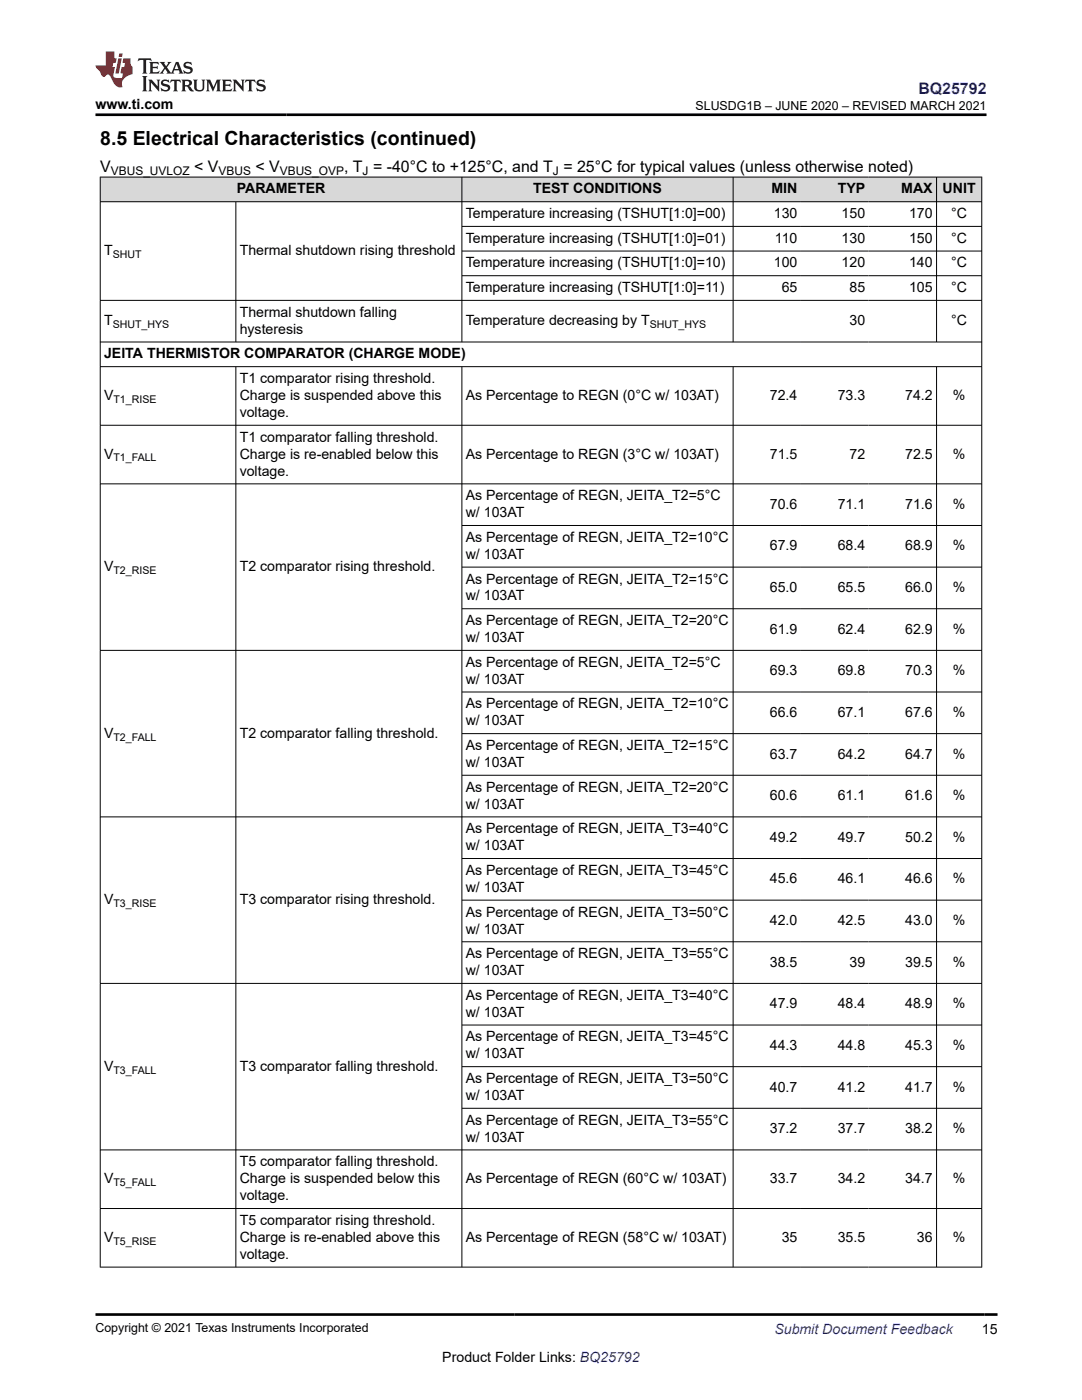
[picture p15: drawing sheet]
<svg xmlns="http://www.w3.org/2000/svg" width="216mm" height="279mm" viewBox="0 0 216 279" stroke-linecap="round" stroke-linejoin="round" font-family="sans-serif">
<defs><g id="words">
<text font-size="3.9" x="20" y="28.8">8.5 Electrical Characteristics (continued)</text>
<text font-size="3.2" fill="#00f" x="183.3" y="18.7">BQ25792</text>
<g font-size="3.2">
<text x="20" y="34.3">V</text>
<text x="38.7" y="34.3">&lt; V</text>
<text x="51" y="34.3">&lt; V</text>
<text x="68.7" y="34.3">, T = -40°C to +125°C, and T = 25°C for typical values (unless otherwise noted)</text>
</g>
<g font-size="2.8">
<text x="19.1" y="21.8">www.ti.com</text>
<text x="47.2" y="38.6">PARAMETER</text>
<text x="106.4" y="38.6">TEST CONDITIONS</text>
<text x="153.9" y="38.6">MIN</text>
<text x="167.2" y="38.6">TYP</text>
<text x="179.8" y="38.6">MAX</text>
<text x="188.1" y="38.6">UNIT</text>
<text x="92.9" y="43.5">Temperature increasing (TSHUT[1:0]=00)</text>
<text x="154.4" y="43.5">130</text>
<text x="167.9" y="43.5">150</text>
<text x="181.4" y="43.5">170</text>
<text x="189.8" y="43.5">°C</text>
<text x="20.8" y="50.9">T</text>
<text x="47.8" y="50.9">Thermal shutdown rising threshold</text>
<text x="92.9" y="48.5">Temperature increasing (TSHUT[1:0]=01)</text>
<text x="92.9" y="53.4">Temperature increasing (TSHUT[1:0]=10)</text>
<text x="154.4" y="53.4">100</text>
<text x="154.6" y="48.5">110</text>
<text x="167.9" y="48.5">130</text>
<text x="167.9" y="53.4">120</text>
<text x="181.4" y="48.5">150</text>
<text x="181.4" y="53.4">140</text>
<text x="189.8" y="48.5">°C</text>
<text x="189.8" y="53.4">°C</text>
<text x="92.9" y="58.3">Temperature increasing (TSHUT[1:0]=11)</text>
<text x="156" y="58.3">65</text>
<text x="169.5" y="58.3">85</text>
<text x="181.4" y="58.3">105</text>
<text x="189.8" y="58.3">°C</text>
<text x="20.8" y="64.9">T</text>
<text x="47.8" y="63.2">Thermal shutdown falling</text>
<text x="92.9" y="64.9">Temperature decreasing by T</text>
<text x="169.5" y="64.9">30</text>
<text x="189.8" y="64.9">°C</text>
<text x="20.8" y="71.5">JEITA THERMISTOR COMPARATOR (CHARGE MODE)</text>
<text x="47.8" y="66.6">hysteresis</text>
<text x="47.8" y="76.4">T1 comparator rising threshold.</text>
<text x="20.8" y="79.8">V</text>
<text x="47.8" y="79.8">Charge is suspended above this</text>
<text x="47.8" y="83.2">voltage.</text>
<text x="92.9" y="79.8">As Percentage to REGN (0°C w/ 103AT)</text>
<text x="153.6" y="79.8">72.4</text>
<text x="167.2" y="79.8">73.3</text>
<text x="180.6" y="79.8">74.2</text>
<text x="190.1" y="79.8">%</text>
<text x="47.8" y="88.1">T1 comparator falling threshold.</text>
<text x="20.8" y="91.5">V</text>
<text x="47.8" y="91.5">Charge is re-enabled below this</text>
<text x="47.8" y="94.9">voltage.</text>
<text x="92.9" y="91.5">As Percentage to REGN (3°C w/ 103AT)</text>
<text x="153.6" y="91.5">71.5</text>
<text x="169.5" y="91.5">72</text>
<text x="180.6" y="91.5">72.5</text>
<text x="190.1" y="91.5">%</text>
<text x="92.9" y="99.8">As Percentage of REGN, JEITA_T2=5°C</text>
<text x="153.6" y="101.5">70.6</text>
<text x="167.1" y="101.5">71.1</text>
<text x="180.6" y="101.5">71.6</text>
<text x="190.1" y="101.5">%</text>
<text x="92.9" y="103.2">w/ 103AT</text>
<text x="20.8" y="114">V</text>
<text x="47.8" y="114">T2 comparator rising threshold.</text>
<text x="92.9" y="108.1">As Percentage of REGN, JEITA_T2=10°C</text>
<text x="92.9" y="111.5">w/ 103AT</text>
<text x="153.6" y="109.8">67.9</text>
<text x="167.1" y="109.8">68.4</text>
<text x="180.6" y="109.8">68.9</text>
<text x="190.1" y="109.8">%</text>
<text x="92.9" y="116.5">As Percentage of REGN, JEITA_T2=15°C</text>
<text x="92.9" y="119.8">w/ 103AT</text>
<text x="153.6" y="118.1">65.0</text>
<text x="167.1" y="118.1">65.5</text>
<text x="180.6" y="118.1">66.0</text>
<text x="190.1" y="118.1">%</text>
<text x="92.9" y="124.8">As Percentage of REGN, JEITA_T2=20°C</text>
<text x="92.9" y="128.1">w/ 103AT</text>
<text x="153.6" y="126.5">61.9</text>
<text x="167.1" y="126.5">62.4</text>
<text x="180.6" y="126.5">62.9</text>
<text x="190.1" y="126.5">%</text>
<text x="92.9" y="133.1">As Percentage of REGN, JEITA_T2=5°C</text>
<text x="92.9" y="136.5">w/ 103AT</text>
<text x="153.6" y="134.8">69.3</text>
<text x="167.2" y="134.8">69.8</text>
<text x="180.6" y="134.8">70.3</text>
<text x="190.1" y="134.8">%</text>
<text x="92.9" y="141.4">As Percentage of REGN, JEITA_T2=10°C</text>
<text x="153.6" y="143.1">66.6</text>
<text x="167.2" y="143.1">67.1</text>
<text x="180.6" y="143.1">67.6</text>
<text x="190.1" y="143.1">%</text>
<text x="20.8" y="147.2">V</text>
<text x="47.8" y="147.2">T2 comparator falling threshold.</text>
<text x="92.9" y="144.8">w/ 103AT</text>
<text x="92.9" y="149.7">As Percentage of REGN, JEITA_T2=15°C</text>
<text x="92.9" y="153.1">w/ 103AT</text>
<text x="153.6" y="151.4">63.7</text>
<text x="167.2" y="151.4">64.2</text>
<text x="180.6" y="151.4">64.7</text>
<text x="190.1" y="151.4">%</text>
<text x="92.9" y="158">As Percentage of REGN, JEITA_T2=20°C</text>
<text x="92.9" y="161.4">w/ 103AT</text>
<text x="153.6" y="159.7">60.6</text>
<text x="167.2" y="159.7">61.1</text>
<text x="180.6" y="159.7">61.6</text>
<text x="190.1" y="159.7">%</text>
<text x="92.9" y="166.3">As Percentage of REGN, JEITA_T3=40°C</text>
<text x="153.6" y="168">49.2</text>
<text x="167.2" y="168">49.7</text>
<text x="180.6" y="168">50.2</text>
<text x="190.1" y="168">%</text>
<text x="92.9" y="169.7">w/ 103AT</text>
<text x="92.9" y="174.6">As Percentage of REGN, JEITA_T3=45°C</text>
<text x="92.9" y="178">w/ 103AT</text>
<text x="153.6" y="176.3">45.6</text>
<text x="167.2" y="176.3">46.1</text>
<text x="180.6" y="176.3">46.6</text>
<text x="190.1" y="176.3">%</text>
<text x="20.8" y="180.5">V</text>
<text x="47.8" y="180.5">T3 comparator rising threshold.</text>
<text x="92.9" y="182.9">As Percentage of REGN, JEITA_T3=50°C</text>
<text x="153.6" y="184.6">42.0</text>
<text x="167.2" y="184.6">42.5</text>
<text x="180.6" y="184.6">43.0</text>
<text x="190.1" y="184.6">%</text>
<text x="92.9" y="186.3">w/ 103AT</text>
<text x="92.9" y="191.2">As Percentage of REGN, JEITA_T3=55°C</text>
<text x="92.9" y="194.6">w/ 103AT</text>
<text x="153.6" y="192.9">38.5</text>
<text x="169.5" y="192.9">39</text>
<text x="180.6" y="192.9">39.5</text>
<text x="190.1" y="192.9">%</text>
<text x="92.9" y="199.5">As Percentage of REGN, JEITA_T3=40°C</text>
<text x="92.9" y="202.9">w/ 103AT</text>
<text x="153.6" y="201.2">47.9</text>
<text x="167.1" y="201.2">48.4</text>
<text x="180.6" y="201.2">48.9</text>
<text x="190.1" y="201.2">%</text>
<text x="92.9" y="207.8">As Percentage of REGN, JEITA_T3=45°C</text>
<text x="153.6" y="209.5">44.3</text>
<text x="167.1" y="209.5">44.8</text>
<text x="180.6" y="209.5">45.3</text>
<text x="190.1" y="209.5">%</text>
<text x="20.8" y="213.7">V</text>
<text x="47.8" y="213.7">T3 comparator falling threshold.</text>
<text x="92.9" y="211.2">w/ 103AT</text>
<text x="92.9" y="216.1">As Percentage of REGN, JEITA_T3=50°C</text>
<text x="92.9" y="219.5">w/ 103AT</text>
<text x="153.6" y="217.8">40.7</text>
<text x="167.1" y="217.8">41.2</text>
<text x="180.6" y="217.8">41.7</text>
<text x="190.1" y="217.8">%</text>
<text x="92.9" y="224.5">As Percentage of REGN, JEITA_T3=55°C</text>
<text x="92.9" y="227.8">w/ 103AT</text>
<text x="153.6" y="226.1">37.2</text>
<text x="167.1" y="226.1">37.7</text>
<text x="180.6" y="226.1">38.2</text>
<text x="190.1" y="226.1">%</text>
<text x="47.8" y="232.8">T5 comparator falling threshold.</text>
<text x="20.8" y="236.2">V</text>
<text x="47.8" y="236.2">Charge is suspended below this</text>
<text x="47.8" y="239.5">voltage.</text>
<text x="92.9" y="236.2">As Percentage of REGN (60°C w/ 103AT)</text>
<text x="153.6" y="236.2">33.7</text>
<text x="167.2" y="236.2">34.2</text>
<text x="180.6" y="236.2">34.7</text>
<text x="190.1" y="236.2">%</text>
<text x="47.8" y="244.5">T5 comparator rising threshold.</text>
<text x="20.8" y="247.8">V</text>
<text x="47.8" y="247.8">Charge is re-enabled above this</text>
<text x="47.8" y="251.2">voltage.</text>
<text x="92.9" y="247.8">As Percentage of REGN (58°C w/ 103AT)</text>
<text x="156" y="247.8">35</text>
<text x="167.1" y="247.8">35.5</text>
<text x="183" y="247.8">36</text>
<text x="190.1" y="247.8">%</text>
<text x="195.9" y="266.1">15</text>
<text x="88.3" y="271.7">Product Folder Links: BQ25792</text>
</g>
<text font-size="2.8" fill="#00f" x="154.5" y="266.2">Submit Document Feedback</text>
<g font-size="2.5">
<text x="138.8" y="21.9">SLUSDG1B – JUNE 2020 – REVISED MARCH 2021</text>
<text x="19.1" y="265.9">Copyright © 2021 Texas Instruments Incorporated</text>
</g>
<g font-size="2.4">
<text x="22.1" y="34.9">VBUS_UVLOZ</text>
<text x="43.6" y="34.9">VBUS</text>
<text x="55.8" y="34.9">VBUS_OVP</text>
<text x="72.4" y="34.9">J</text>
<text x="110.3" y="34.9">J</text>
</g>
<g font-size="2.1">
<text x="22.5" y="51.5">SHUT</text>
<text x="22.5" y="65.5">SHUT_HYS</text>
<text x="129.6" y="65.5">SHUT_HYS</text>
<text x="22.6" y="80.4">T1_RISE</text>
<text x="22.7" y="92.1">T1_FALL</text>
<text x="22.6" y="114.6">T2_RISE</text>
<text x="22.6" y="147.8">T2_FALL</text>
<text x="22.7" y="181">T3_RISE</text>
<text x="22.6" y="214.3">T3_FALL</text>
<text x="22.7" y="236.7">T5_FALL</text>
<text x="22.6" y="248.4">T5_RISE</text>
</g>
</g></defs>
<g fill="#d8d8d8">
<path d="M20 35.3h175.9v5h-175.9z" fill-rule="evenodd"/>
<path d="M20.1 35.4h72v4.8h-72z" fill-rule="evenodd"/>
<path d="M92.2 35.4h54v4.8h-54z" fill-rule="evenodd"/>
<path d="M146.3 35.4h13.5v4.8h-13.5z" fill-rule="evenodd"/>
<path d="M159.8 35.4h13.5v4.8h-13.5z" fill-rule="evenodd"/>
<path d="M173.3 35.4h13.5v4.8h-13.5z" fill-rule="evenodd"/>
<path d="M186.9 35.4h8.9v4.8h-8.9z" fill-rule="evenodd"/>
</g>
<g fill="none" stroke="#000" stroke-width=".2">
<path d="M19.9 35.3h176.1M20 35.3v217.6M92.2 35.3v33M146.3 35.3v33M186.9 35.3v33M195.9 35.3v217.6M19.9 40.3h176.1M19.9 59.9h176.1M47.1 40.3v28M92.2 45.2h103.8M92.2 50.1h103.8M92.2 55h103.8"/>
<path d="M19.9 68.3h176.1M19.9 73.2h176.1M47.1 73.2v179.7M92.2 73.2v179.7M146.3 73.2v179.7M186.9 73.2v179.7M19.9 84.9h176.1M19.9 96.6h176.1M92.2 104.9h103.8M92.2 113.2h103.8M19.9 129.8h176.1M92.2 121.5h103.8"/>
<path d="M92.2 138.1h103.8M92.2 146.4h103.8M92.2 154.7h103.8M92.2 171.3h103.8M92.2 179.6h103.8M196 163h-176.1M92.2 188h103.8M196 196.3h-176.1M92.2 204.6h103.8M92.2 212.9h103.8M92.2 221.2h103.8M196 229.5h-176.1"/>
<path d="M19.9 241.2h176.1M19.9 252.9h176.1"/>
</g>
<path d="M27.7 11.6l-.2 .6 .5-.2h.6v.1v2.2l-.2 .4h1l-.2-.4v-2.2v-.1h.5l.5 .2-.1-.6zM29.8 12.4l.2 .3v1.6l-.2 .4h1.9l.1-.6a1.08 1.08 0 0 1-1.3 .2v-.7h.6l.4 .2v-.7l-.4 .2h-.6v-.5l.2-.2a1 1 0 0 1 1 .3l-.1-.5zM31.8 12.4l1 1.1-1 1.2h.9l-.2-.2 .4-.8 .5 .8-.2 .2h1.6l-.2-.2 .1-.5h1l.1 .5-.1 .2h.9l-.2-.4-.8-1.9h-.5l-1 2.1-.8-1.1 .9-1h-.8l.2 .2-.5 .6-.3-.6 .1-.2zM35.2 12.8l.4 1h-.8zM36.8 12.5a.65 .65 0 0 0-.2 .7 .65 .65 0 0 0 .6 .5l.7 .1 .1 .3a.79 .79 0 0 1-.7 .4 .79 .79 0 0 1-.7-.5l.1 .7 .2-.1a.93 .93 0 0 0 1.1 0 .93 .93 0 0 0 .4-.9 1.46 1.46 0 0 0-1.2-.6l-.1-.3a1.09 1.09 0 0 1 1.2 .2l-.2-.6-.1 .1-.6-.2zM28.4 15.2l.2 .4v2.2l-.2 .4h1l-.2-.4v-2.2l.2-.4zM29.6 15.9l.2 .4v1.5l-.2 .4h.8l-.3-.4v-1.3l1.7 1.8v-2l.2-.4h-.8l.2 .2 .1 1.1-1.2-1.3zM32.3 16a.65 .65 0 0 0-.2 .8 .65 .65 0 0 0 .7 .4l.6 .2 .1 .2a.79 .79 0 0 1-.7 .4 .79 .79 0 0 1-.7-.5l.1 .7 .2-.1a.93 .93 0 0 0 1.1 .1 .93 .93 0 0 0 .4-1 1.46 1.46 0 0 0-1.2-.5l-.1-.4a1.09 1.09 0 0 1 1.2 .2l-.2-.6-.1 .1-.6-.1zM34.1 15.9l-.1 .6a.63 .63 0 0 1 .7-.3l.1 1.6-.3 .4h1l-.2-.4v-1.6a.66 .66 0 0 1 .8 .3l-.1-.6zM36.2 15.9l.2 .4v1.5l-.2 .4h.9l-.2-.2v-.7h.5l.1 .2a.79 .79 0 0 0 1.2 .6l-1-.9a.61 .61 0 0 0 .6-.6 .61 .61 0 0 0-.5-.7zM36.9 16.2h.2a.47 .47 0 0 1 .5 .1 .47 .47 0 0 1 .1 .5l-.2 .1-.6 .1zM38.5 15.9l.2 .2a2.27 2.27 0 0 0 .4 2 1.04 1.04 0 0 0 1.7-.7v-1.3l.2-.2h-.8l.2 .4v1.1a.6 .6 0 0 1-.6 .6 .6 .6 0 0 1-.6-.6v-1.1l.3-.4zM41.1 15.9l.2 .4v1.5l-.2 .4h.7l-.2-.4v-1.4l.9 1.9 .8-1.9v1.4l-.2 .4h1l-.3-.4v-1.5l.3-.4h-.8l-.7 1.5-.7-1.5zM44.3 15.9l.2 .4v1.5l-.2 .4h1.9l.1-.6a1.09 1.09 0 0 1-1.3 .2v-.7h.6l.4 .2v-.6l-.4 .2h-.6v-.6l.2-.1a1.01 1.01 0 0 1 1 .3l-.1-.6zM46.4 15.9l.3 .4v1.5l-.3 .4h.8l-.2-.4v-1.3l1.6 1.8v-2l.2-.4h-.7l.2 .2v1.1l-1.2-1.3zM49 15.9l-.1 .6a.63 .63 0 0 1 .8-.3v1.6l-.3 .4h1l-.2-.4v-1.6a.66 .66 0 0 1 .8 .3l-.1-.6zM51.4 16a.65 .65 0 0 0-.2 .8 .65 .65 0 0 0 .6 .4l.6 .2 .2 .2a.79 .79 0 0 1-.8 .4 .79 .79 0 0 1-.6-.5l.1 .7 .2-.1a.93 .93 0 0 0 1 .1 .93 .93 0 0 0 .5-1 1.46 1.46 0 0 0-1.3-.5l-.1-.4a1.09 1.09 0 0 1 1.3 .2l-.2-.6-.2 .1-.5-.1z" fill="#231f20"/>
<path d="M21.1 10.3v2.7h-2v.4l.9 1a.95 .95 0 0 0 .9 .9 .59 .59 0 0 1 .6-.4 .59 .59 0 0 1 .5 .3l.4 .8a1.59 1.59 0 0 0 2.1 1.4 1.61 1.61 0 0 1 1-2.3l1-.3-.1-1.5a1.59 1.59 0 0 1-.4-1.7h-1.4l-.2 .9h.5l-.1 .9h-.5l-.2 .9v.3l.4 .1-.2 .9h-.6a.73 .73 0 0 1-1.1-.7l.3-1.5h-.5l.2-.9h.5l.2-.9h-.5v-1.3zM23.6 11.6l-.6 3.1h.7l.6-3.1zM23.8 10.7l-.1 .6h.7l.1-.6z" fill="#ed1c24"/>
<path d="M19.1 22.9h177.8M19 262.3h180" fill="none" stroke="#000" stroke-width=".53"/>
<use href="#words"/>
</svg>
